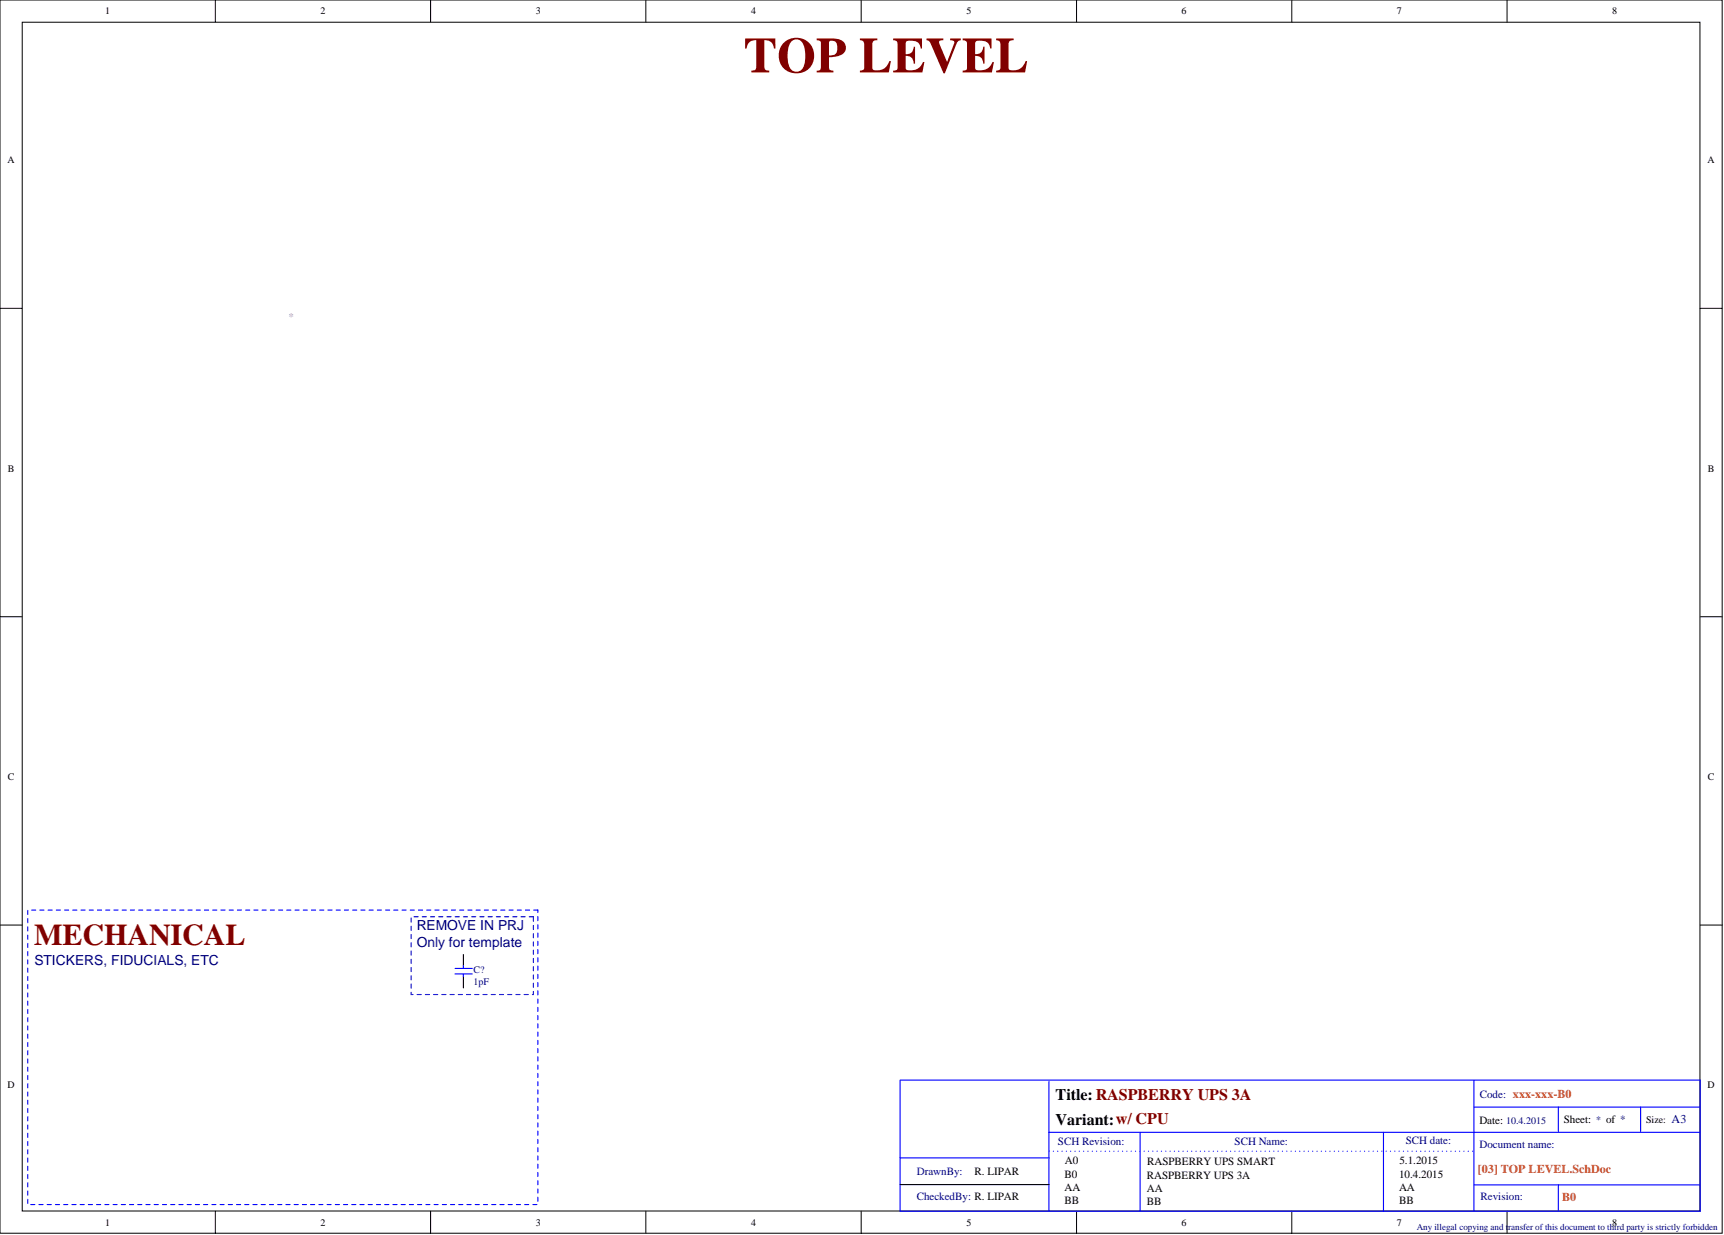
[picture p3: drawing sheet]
<svg xmlns="http://www.w3.org/2000/svg" width="393mm" height="282mm" viewBox="0 0 393 282" stroke-linecap="round" stroke-linejoin="round" font-family="sans-serif">
<defs><g id="words">
<text font-size="11.5" fill="#800000" x="169.7" y="16.5">TOP LEVEL</text>
<text font-size="6.9" fill="#800000" x="7.8" y="215.6">MECHANICAL</text>
<g font-size="3.7">
<text x="240.9" y="251">Title:RASPBERRY UPS 3A</text>
<text x="240.9" y="256.9">Variant:w/ CPU</text>
</g>
<g font-size="3.2" fill="#000080">
<text x="95.1" y="212.4">REMOVE IN PRJ</text>
<text x="7.9" y="220.2">STICKERS, FIDUCIALS, ETC</text>
<text x="95.1" y="216.2">Only for template</text>
</g>
<text font-size="2.7" fill="#000080" x="381.4" y="256.4">A3</text>
<g font-size="2.7" fill="#de4f16">
<text x="337.2" y="267.6">[03] TOP LEVEL.SchDoc</text>
<text x="356.4" y="274">B0</text>
</g>
<g font-size="2.5" fill="#000080">
<text x="337.6" y="250.6">Code: xxx-xxx-B0</text>
<text x="241.4" y="261.4">SCH Revision:</text>
<text x="281.7" y="261.4">SCH Name:</text>
<text x="320.7" y="261.2">SCH date:</text>
<text x="337.5" y="262">Document name:</text>
<text x="209.2" y="268.3">DrawnBy:</text>
<text x="209.2" y="274">CheckedBy: R. LIPAR</text>
<text x="337.8" y="273.9">Revision:</text>
</g>
<g font-size="2.5">
<text x="337.5" y="256.5">Date: 10.4.2015</text>
<text x="356.8" y="256.2">Sheet: * of *</text>
<text x="222.4" y="268.2">R. LIPAR</text>
<text x="242.9" y="268.8">B0</text>
<text x="243" y="265.7">A0</text>
<text x="261.6" y="269">RASPBERRY UPS 3A</text>
<text x="261.7" y="265.9">RASPBERRY UPS SMART</text>
<text x="319.2" y="268.8">10.4.2015</text>
<text x="319.3" y="265.7">5.1.2015</text>
<text x="242.9" y="271.8">AA</text>
<text x="242.9" y="274.9">BB</text>
<text x="261.6" y="272.1">AA</text>
<text x="261.6" y="275.1">BB</text>
<text x="319.2" y="271.8">AA</text>
<text x="319.2" y="274.9">BB</text>
</g>
<g font-size="2.3">
<text x="24" y="3.3">1</text>
<text x="73.1" y="3.3">2</text>
<text x="122.2" y="3.3">3</text>
<text x="171.3" y="3.3">4</text>
<text x="220.5" y="3.3">5</text>
<text x="269.6" y="3.3">6</text>
<text x="318.7" y="3.3">7</text>
<text x="367.8" y="3.3">8</text>
<text x="1.7" y="37.2">A</text>
<text x="389.6" y="37.2">A</text>
<text x="1.8" y="107.6">B</text>
<text x="389.7" y="107.6">B</text>
<text x="1.8" y="178">C</text>
<text x="389.7" y="178">C</text>
<text x="1.7" y="248.4">D</text>
<text x="389.6" y="248.4">D</text>
<text x="375.6" y="256.2">Size:</text>
<text x="24" y="279.7">1</text>
<text x="73.1" y="279.7">2</text>
<text x="122.2" y="279.7">3</text>
<text x="171.3" y="279.7">4</text>
<text x="220.5" y="279.7">5</text>
<text x="269.6" y="279.7">6</text>
<text x="318.7" y="279.7">7</text>
<text x="367.8" y="279.7">8</text>
</g>
<text font-size="2.3" fill="#b0b0b0" x="65.9" y="73">*</text>
<g font-size="2.3" fill="#000080">
<text x="108" y="224.7">1pF</text>
<text x="108" y="222.2">C?</text>
</g>
<text font-size="2.1" fill="#000080" x="323.3" y="280.8">Any illegal copying and transfer of this document to third party is strictly forbidden</text>
</g></defs>
<g fill="#fff" stroke="#000" stroke-width=".23">
<path d="M0 0h392.9v281.5h-392.9z"/>
<path d="M5.1 5.1h382.8v271.3h-382.8z"/>
</g>
<g fill="none" stroke="#000" stroke-width=".23">
<path d="M49.1 0v5.1M98.2 0v5.1M147.4 0v5.1M196.5 0v5.1M245.6 0v5.1M294.7 0v5.1M343.8 0v5.1M0 70.4h5.1M387.9 70.4h5.1M0 140.8h5.1M387.9 140.8h5.1M0 211.1h5.1"/>
<path d="M387.9 211.1h5.1M49.1 276.4v5.1M98.2 276.4v5.1M147.4 276.4v5.1M196.5 276.4v5.1M205.4 270.4h33.9M245.6 276.4v5.1M294.7 276.4v5.1M343.8 276.4v5.1"/>
</g>
<g fill="none" stroke="#00f" stroke-width=".25">
<path d="M103.8 222.3h4M103.8 221h4M105.7 220.4v.6M105.7 222.3v.6M205.4 246.5v29.9h182.5v-29.9h-182.4M239.3 246.8v29.6M239.3 258.4h148.6M260.1 258.4v18M315.7 258.4v18M336.3 246.6v29.7M336.3 252.7h51.5M355.6 252.7v5.6"/>
<path d="M374.3 252.7v5.6M205.4 270.4h33.9M205.4 264.3h33.9M336.3 270.4h51.5M355.6 270.4v5.9"/>
</g>
<path d="M239.3 262.7h96.9" fill="none" stroke="#00f" stroke-width=".25" stroke-dasharray="0 .9"/>
<path d="M122.7 207.7h-116.4v67.2h116.4v-67.2" fill="none" stroke="#00f" stroke-width=".25" stroke-dasharray=".9 .9"/>
<path d="M105.7 217.9v2.5M105.7 222.9v2.6" fill="none" stroke="#000" stroke-width=".25"/>
<path d="M121.7 209.2h-27.9v17.8h27.9v-17.8" fill="none" stroke="#0000bf" stroke-width=".25" stroke-dasharray=".9 .9"/>
<use href="#words"/>
</svg>
